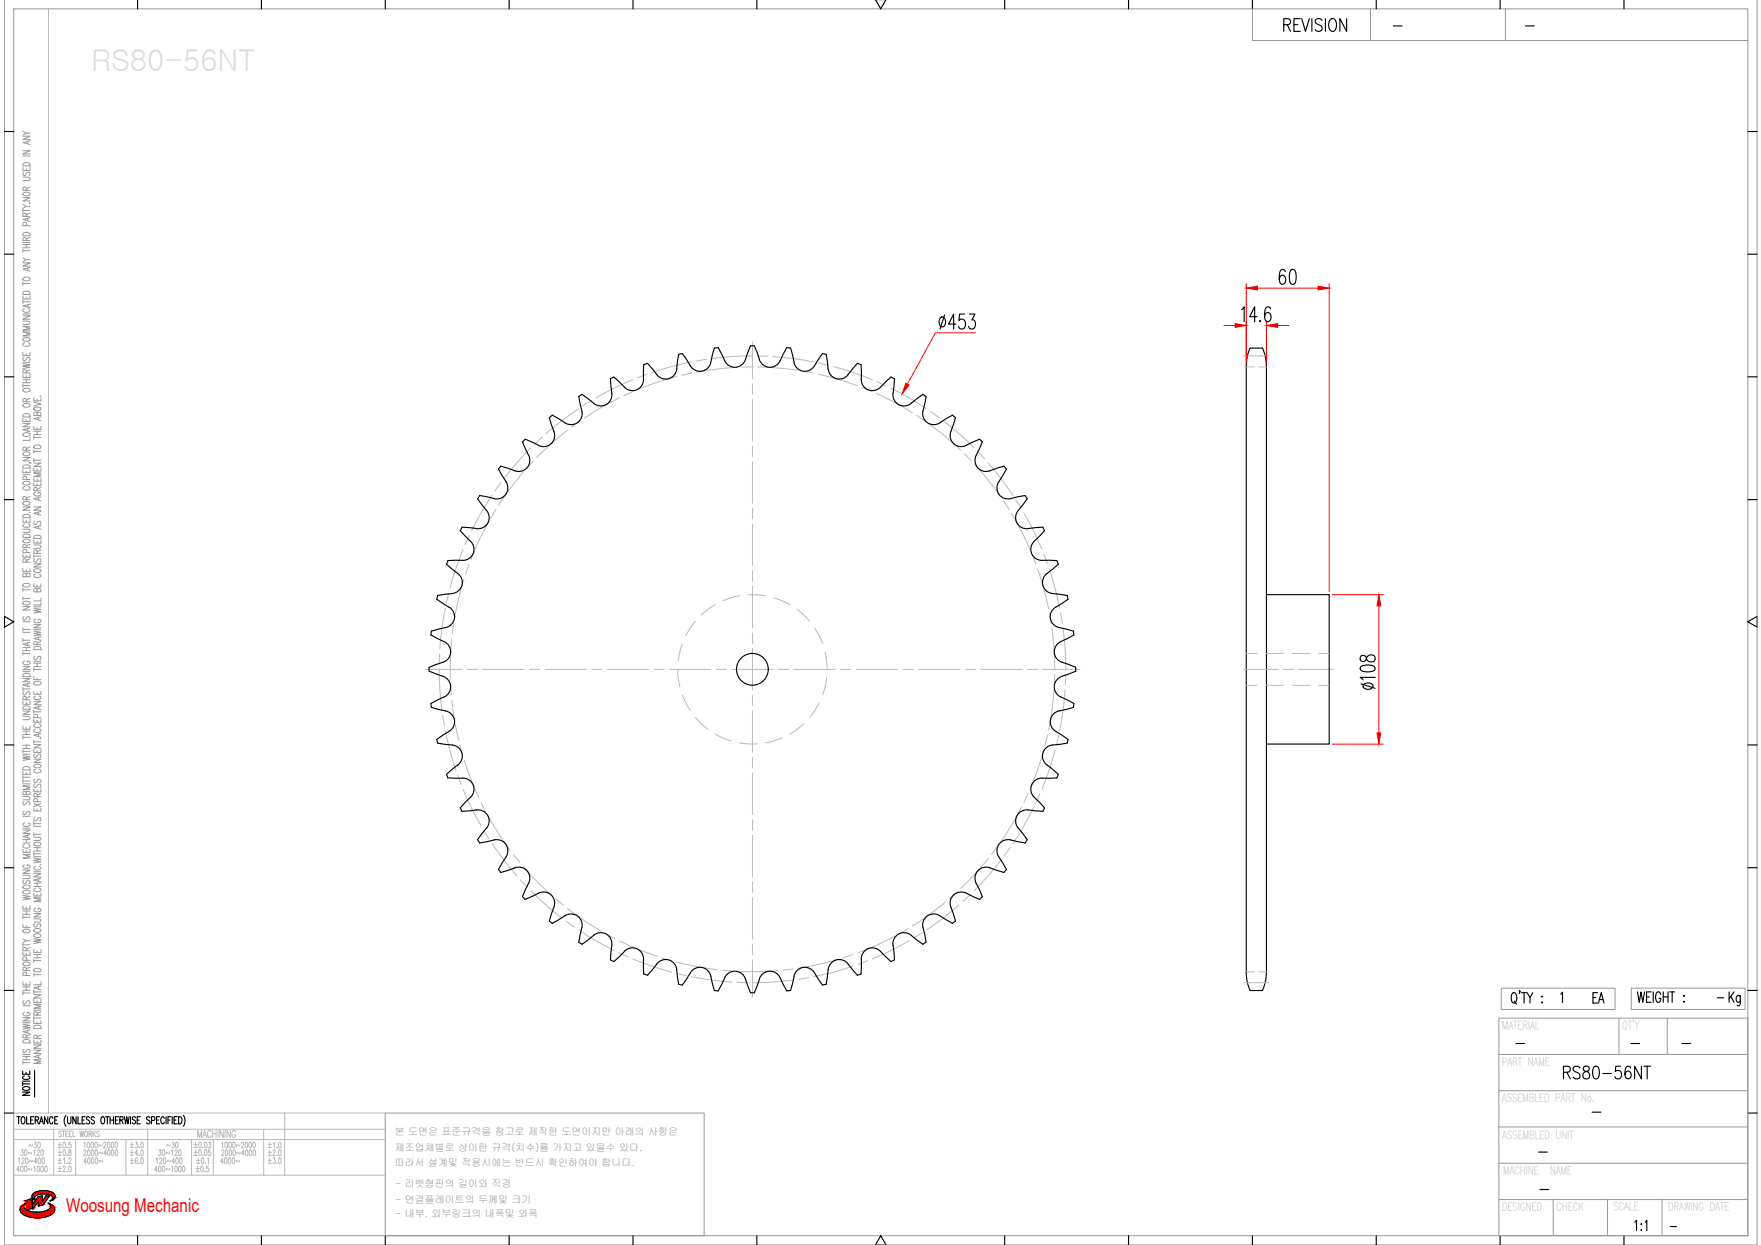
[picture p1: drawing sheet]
<svg xmlns="http://www.w3.org/2000/svg" width="297mm" height="210mm" viewBox="0 0 297 210" stroke-linecap="round" stroke-linejoin="round" font-family="sans-serif">
<defs><g id="words">
<text font-size="5.3" x="290.7" y="170.7">Kg</text>
<text font-size="4.9" x="267.8" y="170.4">EA</text>
<text font-size="3.2" fill="#f00" x="11.1" y="204.3">Woosung Mechanic</text>
<g font-size="2.6">
<text x="234.2" y="5.6">-</text>
<text x="256.5" y="5.6">-</text>
<text x="288.9" y="169.3">-</text>
<text x="254.7" y="177.1">-</text>
<text x="274.1" y="177.1">-</text>
<text x="282.9" y="177.1">-</text>
<text x="267.8" y="188.7">-</text>
<text x="258.6" y="195.4">-</text>
<text x="258.9" y="201.8">-</text>
<text x="280.8" y="208.1">-</text>
</g>
<g font-size="1.7" fill="#989898">
<text x="66.6" y="191.4">본 도면은 표준규격을 참고로 제작한 도면이지만 아래의 사항은</text>
<text x="66.6" y="194.1">제조업체별로 상이한 규격(치수)를 가지고 있을수 있다.</text>
<text x="66.6" y="196.6">따라서 설계및 적용시에는 반드시 확인하여야 합니다.</text>
<text x="66.7" y="200.2">- 리벳형핀의 길이와 직경</text>
<text x="66.7" y="202.8">- 연결플레이트의 두께및 크기</text>
<text x="66.7" y="205.2">- 내부, 외부링크의 내폭및 외폭</text>
</g>
</g></defs>
<!-- layer: 0 -->
<g fill="none" stroke="#989898" stroke-width=".17">
<path d="M.7 -.1v210h295.7v-210M2.3 1.5h292.5v206.8h-292.5zM211.3 1.5v5.3h83.5M231.2 1.5v5.3M253.9 1.5v5.3M3.9 33.3h1.2l-1.2 .6h1.2M3.9 29.9h.8l.4 .2-.2 .3h-1M3.9 28.2v.5h1.2v-.5M3.9 25.4h1.2l-1.2 .6h1.2M3.9 23h1.2l-1.2 .5h1.2M3.9 35.2v.6M3.9 35.5h1.2"/>
<path d="M3.9 34.5l.5 .3M3.9 26.3h1.2M3.9 22.1l.5 .4M3.9 39.3a.82 .82 0 0 1 1.2 .1v.3h-1.2zM3.9 32.5a.91 .91 0 0 1 1.2 .1 .64 .64 0 0 1-.6 .4 .64 .64 0 0 1-.6-.4zM3.9 27.6a.84 .84 0 0 1 1.2 .1v.3h-1.2zM4 29l-.1 .4 .1 .2 .3-.1a.52 .52 0 0 1 .7-.4l.1 .3-.2 .2M4.4 36.5v-.5h-.4l-.1 .5h1.2M4.4 32.1l-.1-.5h-.4v.5h1.2M4.4 28.4v.3M4.5 38.1l-.1-.5-.1-.1-.4 .1v.5h1.2M4.7 23.8v.4"/>
<path d="M4.7 36.8v.4M5 34.2v.1zM5.1 36.7l-1.2 .3 1.2 .3M5.1 34.8h-.7l-.5 .3M5.1 23.7l-1.2 .3 1.2 .4M5.1 22.5h-.7l-.5 .3M5.1 35.9l-.7 .3M5.1 31.6l-.7 .2M3.9 59.4v.6h1.2v-.6M3.9 54.1h.8l.4 .3-.2 .3h-1M3.9 53.2h1.2l-1.2 .6h1.2M3.9 49.9v.5h1.2v-.5"/>
<path d="M3.9 44.3h1.2l-1.2 .6h1.2M3.9 42v.5M3.9 47.5v.6M3.9 50.6v.6M3.9 52.9h1.2M3.9 50.9h1.2M3.9 47.8h1.2M3.9 43.5l.5 .3M3.9 42.3h1.2M3.9 41.8h1.2M3.9 41.2h1.2M3.9 40.9h1.2"/>
<path d="M3.9 57.1a.91 .91 0 0 1 1.2 0 .69 .69 0 0 1-1.2 .3zM3.9 49.2a.82 .82 0 0 1 1.2 .2v.2h-1.2zM3.9 46.9a.71 .71 0 0 1 1.2 .2 .7 .7 0 0 1-1.2-.1zM4.2 57.8a.32 .32 0 0 0-.3 .4 .32 .32 0 0 0 .4 .2h.3a.32 .32 0 0 0 .5-.2 .32 .32 0 0 0-.3-.4M4.2 52a.32 .32 0 0 0-.3 .5 .32 .32 0 0 0 .4 .2h.3a.32 .32 0 0 0 .5-.2 .32 .32 0 0 0-.3-.5M4.4 40.6v-.5h-.4l-.1 .5h1.2M4.4 41.2v.6M4.4 50.1v.3M4.4 59.6v.4M4.7 45.2v.4M4.7 51.4v.4M5.1 56h-1.2l1.2 .3-1.2 .3h1.2"/>
<path d="M5.1 55h-1.2l1.2 .3-1.2 .4h1.2M5.1 51.3l-1.2 .3 1.2 .3M5.1 45.1l-1.2 .3 1.2 .3M5.1 43.8h-.7l-.5 .3M5.1 40l-.7 .3M3.9 79.2v.5h1.2v-.5M3.9 77.1h1.2l-1.2 .6h1.2M3.9 73.2a.72 .72 0 0 1 1.2 .2 .87 .87 0 0 1-1.2 0zM3.9 71.4h1.2l-1.2 .6h1.2M3.9 70.5v.6h1.2v-.6M3.9 63.1v.5h1.2v-.5M3.9 61.3l1.2 .2-1.2 .2 1.2 .2-1.2 .2"/>
<path d="M3.9 64.7v.6M3.9 65h1.2M3.9 64.5h1.2M3.9 64h1.2M3.9 61.1h1.2M3.9 78.5a.84 .84 0 0 1 1.2 .1v.3h-1.2zM3.9 76.4a.71 .71 0 0 1 1.2 .2 .7 .7 0 0 1-1.2-.2zM3.9 69.9a.79 .79 0 0 1 1.2 .1v.3h-1.2zM3.9 68.2a.91 .91 0 0 1 1.2 .1 .69 .69 0 0 1-1.2 .2zM3.9 65.6a.74 .74 0 0 1 1.2 .2 .7 .7 0 0 1-1.2-.1zM4 60.2a.29 .29 0 0 0-.1 .5 .29 .29 0 0 0 .5-.1l.1-.2a.31 .31 0 0 1 .5-.1 .31 .31 0 0 1-.1 .5M4.4 75.9v-.5h-.5v.5h1.2"/>
<path d="M4.4 67.7v-.4l-.4-.1-.1 .5h1.2M4.4 62.9v-.5h-.5v.5h1.2M4.4 63.3v.3M4.4 64v.5M4.4 70.8v.3M4.4 79.4v.3M4.7 72.3v.4M5 78l.3 .1M5.1 73.8v.4h-1.2M5.1 72.2l-1.2 .3 1.2 .3M5.1 75.4l-.7 .2M5.1 67.2l-.7 .3"/>
<path d="M5.1 62.3l-.7 .3M5.7 78.9v.5h1.2v-.5M5.7 78.1h1.2l-1.2 .5h1.2M5.7 71.9v.5h1.2v-.5M5.7 67.8l1.2 .3-1.2 .3M5.7 67.1v.5h1.2v-.5M5.7 73.5v.5M5.7 75.8v.6M5.7 77.3v.6M5.7 77.6h1.2M5.7 76.1h1.2M5.7 73.7h1.2"/>
<path d="M5.7 73.3h1.2M5.7 72.7h1.2M5.8 75.2a.71 .71 0 0 1 1.1 .2 .73 .73 0 0 1-1.2-.1zM5.8 68.8a.91 .91 0 0 1 1.1 0 .69 .69 0 0 1-1.1 .3zM6.3 69.7l.2-.2h.3l.1 .2v.4h-1.2l.1-.6 .4 .1 .1 .5M6.3 67.3v.3M6.3 72.1v.3M6.3 72.7v.6M6.3 79.1v.3M6.5 70.4v.4M6.8 66.8h.1zM6.9 79.7h-1.2l1.2 .3-1.2 .4h1.2"/>
<path d="M6.9 70.3l-1.2 .3 1.2 .3M3.9 95.9v.5h1.2v-.5M3.9 93.4v.5h1.2v-.5M3.9 89.2h1l.2 .2-.2 .3-1 .1M3.9 87.5v.5h1.2v-.5M3.9 85.5h1.2l-1.2 .5h1.2M3.9 99.2v.5M3.9 99.4h1.2M3.9 80h1.2M3.9 98.5a.91 .91 0 0 1 1.2 .1 .64 .64 0 0 1-.6 .4 .64 .64 0 0 1-.6-.4zM3.9 91.1a.71 .71 0 0 1 1.2 .2 .73 .73 0 0 1-1.2-.2zM3.9 90.2a.79 .79 0 0 1 1.2 .1v.3h-1.2z"/>
<path d="M3.9 86.9a.82 .82 0 0 1 1.2 .1v.3h-1.2zM3.9 84.7a.91 .91 0 0 1 1.2 .1 .64 .64 0 0 1-.6 .4 .64 .64 0 0 1-.6-.4zM3.9 81.3a.91 .91 0 0 1 1.2 .1 .64 .64 0 0 1-.6 .4 .64 .64 0 0 1-.6-.4zM4.2 88.3a.32 .32 0 0 0-.3 .4 .32 .32 0 0 0 .4 .2h.3a.32 .32 0 0 0 .5-.2 .32 .32 0 0 0-.3-.4M4.2 82a.32 .32 0 0 0-.3 .4 .32 .32 0 0 0 .4 .2h.3a.32 .32 0 0 0 .5-.2 .32 .32 0 0 0-.3-.4M4.4 96.9l.3-.2h.3l.1 .2v.3h-1.2l.1-.5h.4v.5M4.4 94.8v-.5l-.4-.1-.1 .6h1.2M4.4 92.3l-.1-.5-.4 .1v.4h1.2M4.4 84.3v-.5l-.4-.1-.1 .6h1.2M4.4 87.7v.3M4.4 93.6v.3M4.4 96.1v.3"/>
<path d="M4.5 93.2l-.1-.5h-.5v.5h1.2M4.5 80.8l-.1-.4-.1-.1-.4 .1v.4h1.2M5 86.4h.1M5.1 94.2l-.7 .3M5.1 91.8l-.7 .2M5.1 83.7l-.7 .3M5.7 98.4v.5h1.2v-.5M5.7 95.1h1.2l-1.2 .5h1.2M5.7 91.9h.9l.3 .2-.2 .3h-1M5.7 91v.6h1.2v-.6M5.7 85.5h1.2l-1.2 .5h1.2M5.7 81.4v.5h1.2v-.5"/>
<path d="M5.7 80.6v.5h1.2v-.5M5.7 93.5v.6M5.7 93.8h1.2M5.8 96a.91 .91 0 0 1 1.1 .1 .64 .64 0 0 1-.6 .4 .64 .64 0 0 1-.6-.4zM5.8 90.4a.79 .79 0 0 1 1.1 .1v.3h-1.2zM5.9 94.2a.29 .29 0 0 0-.2 .5 .29 .29 0 0 0 .5-.1l.1-.2a.31 .31 0 0 1 .5-.1 .31 .31 0 0 1-.1 .5M5.9 87.9l-.2 .2 .2 .3 .3-.1 .1-.3a.3 .3 0 0 1 .5-.1 .3 .3 0 0 1-.1 .5M6 96.8a.32 .32 0 0 0-.3 .4 .32 .32 0 0 0 .5 .2h.2a.32 .32 0 0 0 .5-.2 .32 .32 0 0 0-.3-.4M6 83a.32 .32 0 0 0-.3 .4 .32 .32 0 0 0 .5 .2h.2a.34 .34 0 0 0 .5-.3 .34 .34 0 0 0-.5-.3v.2M6.3 99.4l.2-.2 .3 .1 .1 .1v.4h-1.2l.1-.5h.4l.1 .5M6.3 93.3l-.1-.5h-.4l-.1 .5h1.2M6.3 82.7l-.1-.5h-.4l-.1 .5h1.2"/>
<path d="M6.3 80.8v.3M6.3 81.6v.3M6.3 91.2v.4M6.3 98.6v.3M6.5 83.9v.4M6.5 86.4v.4M6.5 88.7v.4M6.9 88.6l-1.2 .3 1.2 .3M6.9 86.2l-1.2 .3 1.2 .4M6.9 83.8l-1.2 .3 1.2 .3M6.9 92.7l-.6 .3M6.9 82.2l-.6 .3"/>
<path d="M3.9 119.9h1.2l-1.2 .6h1.2M3.9 118.2v.5h1.2v-.5M3.9 114.4h1.2l-1.2 .5h1.2M3.9 112.3h1.2l-1.2 .6h1.2M3.9 102.3h1.2l-1.2 .5h1.2M3.9 100.6v.6M3.9 105.8v.6M3.9 107.6v.6M3.9 109.9v.6M3.9 115.9v.5M3.9 116.2h1.2M3.9 113.2h1.2"/>
<path d="M3.9 110.2h1.2M3.9 109.7h1.2M3.9 109.1h1.2M3.9 107.9h1.2M3.9 106.6h1.2M3.9 106.1h1.2M3.9 104.8h1.2M3.9 100.9h1.2M3.9 119.2a.84 .84 0 0 1 1.2 .1v.3h-1.2zM3.9 113.7a.82 .82 0 0 1 1.2 .1v.3h-1.2zM3.9 101.5a.91 .91 0 0 1 1.2 .1 .69 .69 0 0 1-1.2 .2zM4 116.6a.29 .29 0 0 0-.1 .5 .29 .29 0 0 0 .5-.1l.1-.2a.31 .31 0 0 1 .5-.1 .31 .31 0 0 1-.1 .5"/>
<path d="M4 104a.29 .29 0 0 0-.1 .4 .29 .29 0 0 0 .5 0l.1-.3a.31 .31 0 0 1 .5-.1 .31 .31 0 0 1-.1 .5M4.2 111.5a.32 .32 0 0 0-.3 .4 .32 .32 0 0 0 .4 .2h.3a.34 .34 0 0 0 .5-.3 .34 .34 0 0 0-.5-.3v.2M4.4 118v-.5l-.4-.1-.1 .6h1.2M4.4 109.1v.6M4.4 118.4v.3M4.7 108.4v.4M4.7 115.3v.4M5.1 115.2l-1.2 .3 1.2 .3M5.1 108.3l-1.2 .3 1.2 .3M5.1 117.4l-.7 .3M5.7 118.2h1.2l-1.2 .6h1.2M5.7 116.6v.5h1.2v-.5"/>
<path d="M5.7 114.1v.5h1.2M5.7 106.4l1.2 .2-1.2 .2 1.2 .2-1.2 .2M5.7 105.3h1.2l-1.2 .5h1.2M5.7 102.5l1.2 .3-1.2 .1 1.2 .3-1.2 .1M5.7 112.6v.5M5.7 119.7v.6M5.7 112.9h1.2M5.7 112.4h1.2M5.7 111.8h1.2M5.7 111.5h1.2M5.7 106.2h1.2M5.7 102.3h1.2"/>
<path d="M5.8 115a.71 .71 0 0 1 1.1 .3 .7 .7 0 0 1-1.2-.2zM5.8 109.1a.84 .84 0 0 1 1.1 .2v.2h-1.2zM5.9 110.7a.29 .29 0 0 0-.2 .4 .29 .29 0 0 0 .5 0l.1-.3a.31 .31 0 0 1 .5-.1 .31 .31 0 0 1-.1 .5M6 117.4a.32 .32 0 0 0-.3 .4 .32 .32 0 0 0 .5 .2h.2a.32 .32 0 0 0 .5-.2 .32 .32 0 0 0-.3-.4M6 104.4a.32 .32 0 0 0-.3 .4 .32 .32 0 0 0 .5 .2h.2a.33 .33 0 0 0 .5-.3 .33 .33 0 0 0-.5-.3v.2M6.3 108.7l-.1-.5h-.4l-.1 .5h1.2M6.3 111.8v.6M6.3 114.3v.3M6.3 116.7v.4M6.5 107.5v.4M6.5 119.1v.4M6.9 119l-1.2 .3 1.2 .3"/>
<path d="M6.9 107.3l-1.2 .3 1.2 .4M6.9 101.5v.5h-1.2M6.9 100.8v.5h-1.2M6.9 108.1l-.6 .3M3.9 139.9h1.2l-1.2 .6h1.2M3.9 134.3h.8l.4 .2-.2 .3h-1M3.9 130v.6h1.2v-.6M3.9 127.4l1.2 .2-1.2 .2 1.2 .2-1.2 .2M3.9 122.4v.6h1.2v-.6M3.9 120.8h.8l.4 .2-.2 .3h-1M3.9 124v.6M3.9 126.4v.6"/>
<path d="M3.9 130.8v.5M3.9 131.4v.6M3.9 139.6h1.2M3.9 137.6h1.2M3.9 132.2h1.2M3.9 131.7h1.2M3.9 131h1.2M3.9 127.2h1.2M3.9 126.7h1.2M3.9 126.2h1.2M3.9 125.6h1.2M3.9 124.3h1.2"/>
<path d="M3.9 123.8h1.2M3.9 123.3h1.2M3.9 129.4a.82 .82 0 0 1 1.2 .1v.3h-1.2zM4 136.8a.29 .29 0 0 0-.1 .4 .29 .29 0 0 0 .5 0l.1-.3a.31 .31 0 0 1 .5-.1 .31 .31 0 0 1-.1 .5M4 135.1l-.1 .2 .1 .4 .3-.1 .2-.3a.3 .3 0 0 1 .5-.1 .3 .3 0 0 1-.1 .5M4.2 138.7a.32 .32 0 0 0-.3 .4 .32 .32 0 0 0 .4 .3h.3a.32 .32 0 0 0 .5-.3 .32 .32 0 0 0-.3-.4M4.4 133.6l.3-.2h.3l.1 .2v.4h-1.2l.1-.6 .4 .1v.5M4.4 122.6v.4M4.4 123.3v.5M4.4 125.6v.6M4.4 130.2v.4M5.1 132.5h-1.2l1.2 .3-1.2 .3h1.2"/>
<path d="M5.7 136.2v.5h1.2v-.5M5.7 133v.5h1.2v-.5M5.7 128h1.2l-1.2 .6h1.2M5.7 126.3v.6h1.2v-.6M5.7 125.5h1.2l-1.2 .6h1.2M5.7 121.3v.5h1.2v-.5M5.7 124.8v.5M5.7 138.6v.5M5.7 139.3h1.2M5.7 138.9h1.2M5.7 135.5l1.2 .5M5.7 125.1h1.2"/>
<path d="M5.7 120h1.2M5.8 129a.91 .91 0 0 1 1.1 .1 .69 .69 0 0 1-1.1 .2zM5.9 137.9a.29 .29 0 0 0-.2 .4 .29 .29 0 0 0 .5 0l.1-.3a.31 .31 0 0 1 .5-.1 .31 .31 0 0 1-.1 .5M5.9 132.2l-.2 .4a.26 .26 0 0 0 .2 .2 .26 .26 0 0 0 .3-.2l.1-.2a.31 .31 0 0 1 .5-.1 .31 .31 0 0 1-.1 .5M5.9 131.4a.29 .29 0 0 0-.2 .5 .29 .29 0 0 0 .5-.1l.1-.2a.31 .31 0 0 1 .5-.1 .31 .31 0 0 1-.1 .5M5.9 127.1a.29 .29 0 0 0-.2 .5 .29 .29 0 0 0 .5-.1l.1-.2a.31 .31 0 0 1 .5-.1 .31 .31 0 0 1-.1 .5M6 129.7a.32 .32 0 0 0-.3 .4 .32 .32 0 0 0 .5 .2h.2a.32 .32 0 0 0 .5-.2 .32 .32 0 0 0-.3-.4M6 122.9a.32 .32 0 0 0-.3 .4 .32 .32 0 0 0 .5 .2h.2a.32 .32 0 0 0 .5-.2 .32 .32 0 0 0-.3-.4M6 122a.32 .32 0 0 0-.3 .5 .32 .32 0 0 0 .5 .2h.2a.32 .32 0 0 0 .5-.2 .32 .32 0 0 0-.3-.5M6.3 134.3l-.1-.4-.4-.1-.1 .5h1.2M6.3 121.4v.4M6.3 126.5v.4"/>
<path d="M6.3 133.2v.3M6.3 136.4v.3M6.3 135.2v-.5l-.2-.1-.3 .1-.1 .5h1.2M6.3 121v-.5h-.5l-.1 .5h1.2M6.5 123.8v.4M6.8 124.5h.1zM6.9 123.6l-1.2 .4 1.2 .3M6.9 135.5l-1.2 .5M6.9 133.8l-.6 .2M3.9 155.8v.6h1.2M3.9 152.8v.5h1.2v-.5M3.9 151l1.2 .1-1.2 .2 1.2 .2-1.2 .2"/>
<path d="M3.9 149.5a.72 .72 0 0 1 1.2 .1 .87 .87 0 0 1-1.2 0zM3.9 147.6h.8l.4 .2-.2 .3h-1M3.9 146.7h1.2l-1.2 .5h1.2M3.9 143.2v.5h1.2v-.5M3.9 154.4v.5M3.9 159v.6M3.9 159.3h1.2M3.9 158.3l.5 .3M3.9 154.6h1.2M3.9 154.1h1.2M3.9 153.6h1.2M3.9 142.1h1.2"/>
<path d="M3.9 141.6h1.2M3.9 156.8a.91 .91 0 0 1 1.2 .1 .64 .64 0 0 1-.6 .4 .64 .64 0 0 1-.6-.4zM3.9 150.3a.91 .91 0 0 1 1.2 0 .64 .64 0 0 1-.6 .5 .64 .64 0 0 1-.6-.5zM4 148.4a.29 .29 0 0 0-.1 .5 .29 .29 0 0 0 .5-.1l.1-.2a.31 .31 0 0 1 .5-.1 .31 .31 0 0 1-.1 .5M4.2 145.8a.32 .32 0 0 0-.3 .4 .32 .32 0 0 0 .4 .2h.3a.33 .33 0 0 0 .5-.3 .33 .33 0 0 0-.5-.3v.2M4.2 142.4a.32 .32 0 0 0-.3 .4 .32 .32 0 0 0 .4 .2h.3a.32 .32 0 0 0 .5-.2 .32 .32 0 0 0-.3-.4M4.4 141.6v.5M4.4 143.4v.3M4.4 152.9v.4M4.4 153.6v.5M4.4 156v.4M4.7 140.8v.4"/>
<path d="M5.1 158.6h-.7l-.5 .3M5.1 144.1h-1.2l1.2 .3-1.2 .3h1.2M5.1 140.7l-1.2 .3 1.2 .4M5.1 159.7l-.7 .3M5.7 158.3l1.2 .2-1.2 .2 1.2 .2-1.2 .2M5.7 154.9h.9l.3 .2-.2 .3-1 .1M5.7 154h1.2l-1.2 .6h1.2M5.7 150.5v.6h1.2v-.6M5.7 147.3h1.2l-1.2 .5h1.2M5.7 144.7l1.2 .2-1.2 .2 1.2 .2-1.2 .2M5.7 141.2h.9l.3 .2-.2 .3h-1M5.7 140.4v.5"/>
<path d="M5.7 143.7v.5M5.7 149.5h1.2M5.7 148.9h1.2M5.7 147h1.2M5.7 144.4h1.2M5.7 143.9h1.2M5.7 143.5h1.2M5.7 142.9h1.2M5.7 140.7h1.2M5.8 157.6a.71 .71 0 0 1 1.1 .2 .7 .7 0 0 1-1.2-.1zM5.8 156.7a.71 .71 0 0 1 1.1 .2 .7 .7 0 0 1-1.2-.1zM5.8 142.1a.71 .71 0 0 1 1.1 .3 .7 .7 0 0 1-1.2-.2z"/>
<path d="M5.9 155.8l-.2 .1 .2 .4 .3-.1 .1-.3a.3 .3 0 0 1 .5-.1 .3 .3 0 0 1-.1 .5M6 153.1a.32 .32 0 0 0-.3 .4 .32 .32 0 0 0 .5 .2h.2a.34 .34 0 0 0 .5-.3 .34 .34 0 0 0-.5-.3v.2M6 149.7a.32 .32 0 0 0-.3 .4 .32 .32 0 0 0 .5 .2h.2a.32 .32 0 0 0 .5-.2 .32 .32 0 0 0-.3-.4M6 146.1a.32 .32 0 0 0-.3 .4 .32 .32 0 0 0 .5 .2h.2a.32 .32 0 0 0 .5-.2 .32 .32 0 0 0-.3-.4M6.3 142.9v.6M6.3 148.9v.6M6.3 150.7v.4M6.5 148.2v.4M6.8 145.8h.1zM6.9 151.4h-1.2l1.2 .3-1.2 .3h1.2M6.9 148.1l-1.2 .3 1.2 .3M3.9 172.7l1.2 .2-1.2 .2 1.2 .2-1.2 .2"/>
<path d="M3.9 171.6h1.2l-1.2 .5h1.2M3.9 165.5v.6h1.2v-.6M3.9 160.5v.6h1.2v-.6M3.9 179.1h1.2M3.9 167.1v.6M3.9 178.9v.5M3.9 178.7h1.2M3.9 178.1h1.2M3.9 177.8h1.2M3.9 172.4h1.2M3.9 169.6h1.2M3.9 167.4h1.2"/>
<path d="M3.9 167h1.2M3.9 166.4h1.2M3.9 175.4a.82 .82 0 0 1 1.2 .1v.3h-1.2zM3.9 162.3a.71 .71 0 0 1 1.2 .3 .7 .7 0 0 1-1.2-.2zM4 176.9l-.1 .2 .1 .4 .3-.1 .2-.3a.3 .3 0 0 1 .5-.1 .3 .3 0 0 1-.1 .5M4 168.7a.29 .29 0 0 0-.1 .5 .29 .29 0 0 0 .5-.1l.1-.2a.31 .31 0 0 1 .5-.1 .31 .31 0 0 1-.1 .5M4.2 170.7a.32 .32 0 0 0-.3 .4 .32 .32 0 0 0 .4 .2h.3a.33 .33 0 0 0 .5-.3 .33 .33 0 0 0-.5-.3v.2M4.4 175v-.5l-.4-.1-.1 .6h1.2M4.4 163.6v-.5h-.4l-.1 .5h1.2M4.4 160.3v-.5h-.4l-.1 .5h1.2M4.4 160.7v.4M4.4 165.7v.4"/>
<path d="M4.4 166.4v.6M4.4 178.1v.6M4.5 164.5l-.1-.5h-.5v.5h1.2M4.5 161.9l-.1-.5-.1-.1-.4 .1v.5h1.2M4.7 173.7v.4M5.1 173.6l-1.2 .3 1.2 .4M5.1 174.4l-.7 .3M5.1 163.1l-.7 .2M5.7 177.1h1.2l-1.2 .5h1.2M5.7 176.2h1.2l-1.2 .5h1.2M5.7 175.3v.5h1.2v-.5M5.7 172v.6h1.2v-.6"/>
<path d="M5.7 168.5v.5h1.2v-.5M5.7 167.7h1.2l-1.2 .6h1.2M5.7 160.1v.5h1.2v-.5M5.7 171.6h1.2M5.7 161.7v.6M5.7 164.1v.5M5.7 166.9v.6M5.7 171.4v.5M5.7 170.3h1.2M5.7 167.2h1.2M5.7 164.3h1.2M5.7 162h1.2"/>
<path d="M5.7 161.5h1.2M5.7 160.9h1.2M5.8 173a.82 .82 0 0 1 1.1 .1v.3h-1.2zM5.8 163.4a.71 .71 0 0 1 1.1 .3 .87 .87 0 0 1-1.2 0zM6.3 175.1l-.1-.5h-.4l-.1 .5h1.2M6.3 171.1l-.1-.4-.4-.1-.1 .5h1.2M6.3 160.3v.3M6.3 160.9v.6M6.3 168.7v.3M6.3 172.2v.4M6.3 175.5v.3M6.5 166.3v.4"/>
<path d="M6.5 177.9v.4M6.9 178.7h-1.2l1.2 .3-1.2 .3h1.2M6.9 177.8l-1.2 .3 1.2 .3M6.9 169.3h-1.2l1.2 .4-1.2 .3h1.2M6.9 166.2l-1.2 .3 1.2 .4M6.9 165.5v.5h-1.2M6.9 174.5l-.6 .3M6.9 170.6l-.6 .3M252.8 177.8h42M252.8 171.7h42v36.6h-42zM253.2 166.6h19.2v3.6h-19.2zM273.1 171.7v6.1"/>
<path d="M275.2 166.6h19.2v3.6h-19.2zM281.2 171.7v6.1M65 187.7h53.8v20.6h-53.8zM252.8 196.1h42M252.8 183.9h42M252.8 190h42M252.8 202.2h42M262 202.2v6.1M271.2 202.2v6.1M280.3 202.2v6.1"/>
</g>
<g fill="none" stroke="#000" stroke-width=".19">
<path d="M23.2 -.1v1.6M44.1 -.1v1.6M65 -.1v1.6M85.9 -.1v1.6M106.8 -.1v1.6M127.7 -.1v1.6M147.7 -.1l.9 1.6 .9-1.6M169.5 -.1v1.6M190.4 -.1v1.6M211.3 -.1v1.6M232.1 -.1v1.6M253 -.1v1.6"/>
<path d="M273.9 -.1v1.6M216.5 4.2h.8a.52 .52 0 0 0 .4-.5 .52 .52 0 0 0-.4-.6h-.8v2.2M217.1 4.2l.6 1.1M218.3 4.2h.6M219.3 3.1h-1v2.2h1M219.6 3.1l.6 2.2 .7-2.2M221.3 3.1v2.2M223 3.4a.58 .58 0 0 0-.7-.3 .58 .58 0 0 0-.4 .8l.8 .4a.53 .53 0 0 1 .3 .5 .53 .53 0 0 1-.4 .5h-.3l-.4-.3M223.6 3.1v2.2M224.5 3.3l.1-.2a.93 .93 0 0 1 .8 1.4l-.1 .3a.57 .57 0 0 1-.5 .5 .57 .57 0 0 1-.6-.5 1.47 1.47 0 0 1 .3-1.5zM227.1 3.1v2.2l-1.1-2.2v2.2M.7 22.2h1.6"/>
<path d="M294.8 22.2h1.6M.7 42.9h1.6M120.5 58.7l-.6 2.4M121.1 58.6l-.6 .1M126.6 58.3h.6M126.6 58.3l-.7 1.8a1.94 1.94 0 0 1-1.8 1.8 1.94 1.94 0 0 1-2.1-1.5l-.9-1.8M127.2 58.3l.8 1.8a1.91 1.91 0 0 0 1.5 1.8 1.91 1.91 0 0 0 2.1-1.1M133.3 58.7l-.6-.1-1.1 2.2M133.4 58.7l.5 2.4M210.9 58.7l-.5 1.4-.2 1.5v102.4l.2 1.5 .5 1.5M210.9 58.7h2l.5 1.4 .2 1.5M294.8 42.9h1.6"/>
<path d="M.7 63.5h1.6M84.1 79.1l1 1.7a1.93 1.93 0 0 1 .4 2.3 1.93 1.93 0 0 1-2.2 1M90.8 75.1l-2.2-1-.5 .4 .8 1.8a1.95 1.95 0 0 1 0 2.6 1.95 1.95 0 0 1-2.5 .3l-1.9-.6-.4 .5M95.3 71.3l-2.1-1.3-.5 .4 .6 1.9a1.92 1.92 0 0 1-.2 2.3 1.92 1.92 0 0 1-2.3 .5M98.1 69.3a1.87 1.87 0 0 1-.7 2 1.87 1.87 0 0 1-2.1 0M100.1 68l-1.9-1.5-.4 .2-.2 .1 .5 2.5M103.5 63.6l-.5 .2 .1 2a1.92 1.92 0 0 1-.6 2.3 1.92 1.92 0 0 1-2.4-.1M103.6 63.6l1.7 1.7M108.5 63.9a1.87 1.87 0 0 1-1.1 1.8 1.87 1.87 0 0 1-2.1-.4M119.9 61.1a1.92 1.92 0 0 1-1.8 1.5 1.92 1.92 0 0 1-1.9-1.4l-1.1-1.6-.6 .1-.3 2a1.94 1.94 0 0 1-1.4 2.1 1.94 1.94 0 0 1-2.3-1l-1.3-1.5-.6 .2-.1 2.4M133.9 61.1a1.92 1.92 0 0 0 1.8 1.5 1.92 1.92 0 0 0 1.9-1.4l1.1-1.6 .7 .1 .3 2.5M139.7 62.2a1.91 1.91 0 0 0 1.6 1.7 1.91 1.91 0 0 0 2-1.1l1.3-1.5 .6 .2 .1 2.4"/>
<path d="M150.3 63.6l.6 .2-.2 2a1.91 1.91 0 0 0 .7 2.3 1.91 1.91 0 0 0 2.3-.1M150.3 63.6l-1.4 1.3a1.92 1.92 0 0 1-2.2 .9 1.92 1.92 0 0 1-1.4-1.9M153.7 68l2-1.5 .3 .2 .2 .1-.5 2.5M155.7 69.3a1.91 1.91 0 0 0 .9 2.1 1.91 1.91 0 0 0 2.4-.4l1.7-1 .5 .4-.8 2.4M160.4 72.8a1.87 1.87 0 0 0 .5 2 1.87 1.87 0 0 0 2.1 .3M163 75.1l2.2-1 .5 .4-.8 1.8a1.95 1.95 0 0 0 0 2.6 1.95 1.95 0 0 0 2.6 .3l1.8-.6 .4 .5M169.8 79.1l-1 1.7a1.92 1.92 0 0 0-.4 2.3 1.92 1.92 0 0 0 2.1 1M213.6 61.7v102.3M294.8 63.5h1.6M.7 84.2h1.6M75.5 94.5l-.2 .6 1.9 1.6M77.2 96.7a1.92 1.92 0 0 1 .6 2.3 1.92 1.92 0 0 1-2 1.1l-2 .3-.1 .6 2 1.4"/>
<path d="M78 94.5h-2.5M80.4 89.1l-2.5-.2-.3 .6 1.4 1.4a1.92 1.92 0 0 1 .9 2.2 1.92 1.92 0 0 1-1.9 1.4M80.6 84.1l1.1 1.6a1.92 1.92 0 0 1 .7 2.2 1.92 1.92 0 0 1-2 1.2M80.9 83.6l-.3 .5M80.9 83.5l2.4 .5M172.9 83.5l-2.4 .5M172.9 83.6l.4 .5-1.2 1.6a1.92 1.92 0 0 0-.7 2.2 1.92 1.92 0 0 0 2 1.2M175.8 94.5h2.5M175.9 88.9l.3 .6-1.4 1.4a1.92 1.92 0 0 0-.9 2.2 1.92 1.92 0 0 0 1.9 1.4M175.9 88.9l-2.4 .2M178.3 94.5l.2 .6-1.5 1.3a1.91 1.91 0 0 0-1.1 2.1 1.91 1.91 0 0 0 1.7 1.6M294.8 84.2h1.6"/>
<path d="M.7 103.9l1.6 .9-1.6 .9zM72.4 112.5v.7M72.4 113.2l1.8 .7a1.92 1.92 0 0 1 1.8 1.5 1.92 1.92 0 0 1-1.1 2.1M72.7 107l1.7 1a1.94 1.94 0 0 1 1.6 2 1.94 1.94 0 0 1-1.8 1.8l-1.8 .7M72.7 118.6l.1 .7 1.9 .5a1.95 1.95 0 0 1 1.9 1.6 1.95 1.95 0 0 1-1.3 2.2l-1.6 1.1 .1 .6 2 .3a1.91 1.91 0 0 1 2 1.1 1.91 1.91 0 0 1-.6 2.3M72.8 106.4l-.1 .7M74.9 117.5l-2.2 1.1M75.7 102.4a1.91 1.91 0 0 1 .9 2.1 1.91 1.91 0 0 1-1.9 1.4l-1.9 .5M177.6 100.1l2.4 .3 .1 .2v.4l-2 1.4M178.1 102.4a1.91 1.91 0 0 0-.9 2.1 1.91 1.91 0 0 0 1.9 1.4l2 .5M178.9 117.5l2.2 1.1v.7l-2 .5a1.95 1.95 0 0 0-1.9 1.6 1.95 1.95 0 0 0 1.3 2.2l1.6 1.1-.1 .6-2.4 .3M181.1 106.4l.1 .6-1.8 1a1.94 1.94 0 0 0-1.6 2 1.94 1.94 0 0 0 1.8 1.8l1.9 .7-.1 .7"/>
<path d="M181.5 113.2l-1.9 .7a1.92 1.92 0 0 0-1.7 1.5 1.92 1.92 0 0 0 1 2.1M213.6 100.3h10.6v25.1h-10.6M294.8 104.8l1.6-.9v1.8zM.7 125.6h1.6M77.2 129l-1.9 1.6 .2 .6h2a1.94 1.94 0 0 1 2.3 1.1 1.94 1.94 0 0 1-.8 2.5l-1.4 1.4 .2 .4 .1 .2 2-.2a1.94 1.94 0 0 1 2.4 .9 1.94 1.94 0 0 1-.6 2.5l-1.1 1.6M175.9 136.8l-2-.2a1.94 1.94 0 0 0-2.4 .9 1.94 1.94 0 0 0 .6 2.5l1.2 1.6M177.6 125.6a1.91 1.91 0 0 0-1.7 1.6 1.91 1.91 0 0 0 1.1 2.1l1.5 1.3-.1 .4-.1 .1-2 .1a1.94 1.94 0 0 0-2.3 1.1 1.94 1.94 0 0 0 .8 2.5l1.4 1.4-.3 .6M294.8 125.6h1.6M.7 146.3h1.6M80.6 141.6l.3 .5 2-.4a1.95 1.95 0 0 1 2.4 .7 1.95 1.95 0 0 1-.2 2.5l-1 1.7 .1 .2 .3 .3 1.9-.6a1.92 1.92 0 0 1 2.3 .1 1.92 1.92 0 0 1 .5 2.3M89.2 148.9l-1.1 2.3 .5 .4 1.8-.8a1.92 1.92 0 0 1 2.3-.1 1.92 1.92 0 0 1 .7 2.2M93.4 152.9l-.7 2.4 .3 .2 .2 .2 2.1-1.3"/>
<path d="M95.3 154.4a1.87 1.87 0 0 1 2.1 0 1.87 1.87 0 0 1 .7 2M98.1 156.4l-.5 2.5 .6 .3 1.6-1.2a1.91 1.91 0 0 1 2.2-.6 1.91 1.91 0 0 1 1.2 2M103.2 159.4l-.2 2.4 .5 .3M150.6 159.4l.3 2.4-.2 .1-.4 .2-1.8-1.7M155.7 156.4l.5 2.5-.5 .3-1.6-1.2a1.92 1.92 0 0 0-2.3-.6 1.92 1.92 0 0 0-1.2 2M158.5 154.4a1.87 1.87 0 0 0-2.1 0 1.87 1.87 0 0 0-.7 2M160.4 152.9l.8 2.4-.4 .2-.1 .2-2.2-1.3M164.7 148.9l1 2.3-.4 .4-1.9-.8a1.92 1.92 0 0 0-2.3-.1 1.92 1.92 0 0 0-.7 2.2M169.7 146.6l-.4 .5-1.8-.6a1.92 1.92 0 0 0-2.4 .1 1.92 1.92 0 0 0-.4 2.3M173.3 141.6l-.4 .5-1.9-.4a1.95 1.95 0 0 0-2.5 .7 1.95 1.95 0 0 0 .3 2.5l1 1.7M294.8 146.3h1.6M.7 167h1.6"/>
<path d="M105.3 160.4a1.91 1.91 0 0 1 2.3-.3 1.91 1.91 0 0 1 .9 2.1l.1 2 .6 .2 1.3-1.5a1.94 1.94 0 0 1 2.3-1.1 1.94 1.94 0 0 1 1.4 2.2l.3 1.9 .6 .2M105.3 160.4l-1.7 1.7M115.1 166.1l1.1-1.7a1.95 1.95 0 0 1 2.2-1.3 1.95 1.95 0 0 1 1.6 2l.5 1.9 .6 .1M121.1 167.1l.9-1.8a1.94 1.94 0 0 1 2.1-1.6 1.94 1.94 0 0 1 1.8 1.8l.7 1.9h.6M131.6 164.8a1.91 1.91 0 0 0-2.1-1 1.91 1.91 0 0 0-1.5 1.7l-.8 1.9M131.6 164.8l1.1 2.3 .6-.1 .5-1.9a1.94 1.94 0 0 1 1.7-2 1.94 1.94 0 0 1 2.1 1.3l1.1 1.7M139.7 163.5l-.3 2.4-.7 .2M148.5 160.4a1.91 1.91 0 0 0-2.3-.3 1.91 1.91 0 0 0-.9 2.1l-.1 2-.6 .2-1.3-1.5a1.91 1.91 0 0 0-2-1.1 1.91 1.91 0 0 0-1.6 1.7M213.6 164l-.2 1.5-.5 1.5h-2M255.2 167.4h.1a.77 .77 0 0 1 .5 1v.3a.41 .41 0 0 1-.4 .4 .41 .41 0 0 1-.4-.4l-.1-.7zM255.4 168.8l.4 .5M256.4 167.1l-.1 .1v-.1v-.1l.1 .1-.1 .4"/>
<path d="M256.7 167.4h.8M257.1 167.4v1.7M257.6 167.4l.5 .8v.9M258.5 167.4l-.4 .8M260.1 168v.1zM260.1 168.9v.2zM263.3 167.6l.3-.3v1.7M267.2 179.9a.45 .45 0 0 0 .1 .7 .76 .76 0 0 1 .7 .4 .76 .76 0 0 1 0 .8 .64 .64 0 0 1-1-.2 .64 .64 0 0 1 .5-.9l.3-.1a.45 .45 0 0 0 .2-.7l-.3-.1zM268.9 179.9l.4-.1a1.05 1.05 0 0 1 .5 1.2l-.3 .8-.4 .1a1.05 1.05 0 0 1-.5-1.2zM273.4 179.8h-.9v.9a.69 .69 0 0 1 1.1 .3 .69 .69 0 0 1-.8 .9l-.3-.1-.1-.3M276.2 167.2l.3 1.8 .3-1.8 .3 1.8 .3-1.8M276.9 179.8v2.1l-1.2-2.1v2.1"/>
<path d="M277.3 179.8h1.1M277.7 168.1h.5M277.8 179.8v2.1M278.5 167.2h-.8v1.8h.8M278.9 167.2v1.8M280.1 167.7a.4 .4 0 0 0-.4-.5 .4 .4 0 0 0-.4 .5v.9a.4 .4 0 0 0 .2 .3 .4 .4 0 0 0 .5 0l.1-.6h-.3M280.6 168.1h.8M280.6 167.2v1.8M281.4 167.2v1.8M281.7 167.2h.8M282.1 167.2v1.8M284 167.8v.2z"/>
<path d="M284 168.8v.2zM.7 187.7h1.6M2.8 188.3h.6M3.1 188.3v1.2M3.7 188.3h.1a.64 .64 0 0 1 .4 .6 .64 .64 0 0 1-.4 .6 .85 .85 0 0 1-.1-1.2zM3.8 184.1h1.2l-1.2 .6h1.2M3.8 180.6v.5h1.2v-.5M3.8 182.7h1.2M3.8 182.5v.5M3.8 182.3h1.2M3.9 183.4a.71 .71 0 0 1 1.1 .2 .7 .7 0 0 1-1.2-.2zM4.1 181.4a.32 .32 0 0 0-.3 .4 .32 .32 0 0 0 .5 .2l.7-.2v-.2l-.3-.2"/>
<path d="M4.4 180.8v.3M4.5 188.3v1.2h.5M5.2 188.8h.3M5.7 188.3h-.5v1.2h.5M5.8 180.5v4.5M5.9 188.8h.5l.1-.4-.6-.1v1.2M6.2 188.8l.3 .7M6.7 189.5l.3-1.2 .3 1.2M6.8 189.1h.4M8.1 188.3v1.2l-.6-1.2v1.2M8.9 188.5l-.2-.2a.64 .64 0 0 0-.4 .6 .64 .64 0 0 0 .4 .6l.2-.3M9.2 188.8h.4"/>
<path d="M9.7 188.3h-.5v1.2h.5M11.1 188a1.56 1.56 0 0 0 0 1.9M11.4 188.3v.8l.2 .4 .3-.2 .1-1M12.8 188.3v1.2l-.5-1.2v1.2M13.2 188.3v1.2h.4M13.9 188.8h.3M14.4 188.3h-.5v1.2h.5M15.1 188.4l-.2-.1-.3 .1 .1 .3 .4 .3v.3l-.2 .2-.3-.2M15.9 188.4l-.2-.1h-.3v.4l.4 .2 .1 .4-.2 .2-.3-.2M17.2 188.3h.1a.64 .64 0 0 1 .4 .6 .64 .64 0 0 1-.4 .6 .85 .85 0 0 1-.1-1.2zM17.8 188.3h.6M18.1 188.3v1.2"/>
<path d="M18.6 188.8h.5M18.6 188.3v1.2M19.1 188.3v1.2M19.5 188.8h.3M20 188.3h-.5v1.2h.5M20.2 188.8h.5l.1-.4-.6-.1v1.2M20.5 188.8l.3 .7M21 188.3l.2 1.2 .2-1.2 .2 1.2 .2-1.2M22 188.3v1.2M22.9 188.4l-.2-.1h-.3l-.1 .4 .5 .2 .1 .4-.2 .2-.4-.2M23.1 188.8h.4M23.7 188.3h-.6v1.2h.6"/>
<path d="M25.3 188.4a.29 .29 0 0 0-.5-.1 .29 .29 0 0 0 .1 .5l.3 .1 .1 .4-.2 .2-.4-.2M25.6 188.9l.4-.1 .1-.1-.1-.4h-.4v1.2M26.4 188.8h.3M26.9 188.3h-.5v1.2h.5M27.7 188.5l-.2-.2a.64 .64 0 0 0-.4 .6 .64 .64 0 0 0 .4 .6l.2-.3M28 188.3v1.2M28.3 188.8h.3M28.8 188.3h-.5v1.2M29 188.3v1.2M29.4 188.8h.3M29.9 188.3h-.5v1.2h.5M30.1 188.3a.64 .64 0 0 1 .6 .4 .64 .64 0 0 1-.2 .7l-.4 .1z"/>
<path d="M30.9 188a1.66 1.66 0 0 1 0 1.9M263.7 180.8h.8a.52 .52 0 0 0 .4-.5 .52 .52 0 0 0-.4-.5h-.8v2.1M264.3 180.8l.6 1.1M266.5 180.1a.61 .61 0 0 0-.7-.4 .61 .61 0 0 0-.4 .6l.1 .3 .8 .4a.55 .55 0 0 1-.2 .9h-.3l-.4-.3M270.3 181h1.5M275.1 180.1a.44 .44 0 0 0-.8-.2 1.91 1.91 0 0 0 0 1.9 .46 .46 0 0 0 .8-.2 .61 .61 0 0 0 0-.7 .61 .61 0 0 0-.8-.2l-.2 .5M294.8 187.7h1.6M23.2 208.3v1.6M44.1 208.3v1.6M65 208.3v1.6M85.9 208.3v1.6M106.8 208.3v1.6"/>
<path d="M127.7 208.3v1.6M148.6 208.3l.9 1.6h-1.8zM169.5 208.3v1.6M190.4 208.3v1.6M211.3 208.3v1.6M232.1 208.3v1.6M253 208.3v1.6M273.9 208.3v1.6M275.7 206.1l.3-.4v1.8M276.8 206.3v.2zM276.8 207.3v.2zM277.5 206.1l.3-.4v1.8"/>
<circle cx="126.9" cy="112.8" r="2.68"/>
</g>
<g fill="none" stroke="#bababa" stroke-width=".17">
<path d="M8.2 1.5v186.2M2.3 187.7h62.7v20.6M2.3 190.4h62.7M2.3 192.1h62.7M2.3 198.1h62.7M3.1 195.4l.2-.2v1M3.3 197.2h-.5l.3-.6v1M3.5 193.9h.4l-.2 .3a.26 .26 0 0 1 .2 .4 .26 .26 0 0 1-.4 0M3.6 196.7l.1-.1a.57 .57 0 0 1 0 1l-.2-.2zM3.7 195.4v-.1a.21 .21 0 0 1 .3 0 .21 .21 0 0 1 0 .3l-.4 .6h.5M4.2 196.7l.1-.1a.57 .57 0 0 1 0 1l-.2-.2zM4.2 193.9h.1a.59 .59 0 0 1 0 .9l-.2-.2z"/>
<path d="M4.4 195.3l.1-.1a.56 .56 0 0 1 0 1l-.2-.4zM5.4 197l-.1 .2-.4-.2-.1 .3M5.4 194.3l-.1 .2-.4-.2-.1 .3M5.5 193l-.1 .2-.4-.2-.1 .3M5.5 195.6l-.1 .3-.3-.3-.1 .3M5.7 196.8l.1-.2v1M5.7 194l.1-.1v.9M5.8 192.6h.3l-.2 .3a.27 .27 0 0 1 .3 .4 .27 .27 0 0 1-.5 .1M6.3 195.9h-.5l.3-.7v1M6.3 194.1v-.1a.21 .21 0 0 1 .3-.1 .21 .21 0 0 1 0 .3l-.4 .6h.5M6.3 196.7l.1-.1a.57 .57 0 0 1 0 1l-.2-.5zM6.5 192.6a.59 .59 0 0 1 0 .9l-.1-.4z"/>
<path d="M6.5 195.3l.1-.1a.56 .56 0 0 1 0 1l-.2-.4zM7 196.7l.1-.1a.54 .54 0 0 1 0 1l-.2-.5zM7 193.9h.1a.56 .56 0 0 1 0 .9l-.2-.4zM7.1 195.3l.1-.1a.59 .59 0 0 1 0 1l-.1-.2zM7.6 196.7l.1-.1a.57 .57 0 0 1 0 1l-.2-.2zM9.1 190.4v7.7M9.8 195.6h.6M9.8 196.1h.6M9.8 197h.6M9.8 197.5h.6M9.8 194.3h.6M9.8 194.8h.6"/>
<path d="M9.8 193h.6M9.8 193.5h.6M10.1 192.6v.8M10.1 193.9v.8M10.1 195.2v.8M10.1 196.6v.8M10.4 190.8l-.2-.1-.3 .1v.2l.5 .4-.2 .3-.3-.2M10.5 190.7h.4M10.6 196.8l.1-.1a.21 .21 0 0 1 .3 0 .21 .21 0 0 1 0 .3l-.4 .6h.5M10.7 195.4l.2-.2v1M10.7 193.9h.1a.59 .59 0 0 1 0 .9l-.2-.2zM10.7 192.6h.1a.59 .59 0 0 1 0 .9l-.2-.1z"/>
<path d="M10.7 190.7v1M11.1 191.2h.3M11.3 197.5h.1M11.3 193.4h.1M11.3 196.1v.1zM11.3 194.7v.1zM11.5 190.7h-.4v1h.4M11.6 195.4v-.1a.21 .21 0 0 1 .3 0 .21 .21 0 0 1 0 .3l-.3 .6h.4M11.6 193.9v.3a.31 .31 0 0 1 .4 .3 .31 .31 0 0 1-.4 .3 .4 .4 0 0 1 .3-.6v-.3zM11.7 196.7l.1-.1a.57 .57 0 0 1 0 1l-.2-.5zM11.7 191.2h.3M11.9 192.6h-.3v.4a.26 .26 0 0 1 .4 .2 .26 .26 0 0 1-.4 .2"/>
<path d="M12.1 190.7h-.4v1h.4M12.3 190.7v1h.4M12.7 192.1v6M13.5 190.7l.1 1 .2-1 .2 1 .1-1M14.1 192.8l.2-.2v.9M14.1 194.1l.1-.1a.21 .21 0 0 1 .3-.1 .21 .21 0 0 1 0 .3l-.4 .6h.4M14.4 190.7h.1a.51 .51 0 0 1 .3 .5 .51 .51 0 0 1-.3 .5 .7 .7 0 0 1-.1-1zM14.6 195.9h-.5l.3-.7v1M14.8 192.6h.1a.59 .59 0 0 1 0 .9l-.2-.4zM14.8 193.9h.1a.56 .56 0 0 1 0 .9l-.2-.4zM14.9 195.3l.1-.1a.59 .59 0 0 1 0 1l-.2-.4zM15 191.2l.4-.1v-.4h-.4v1"/>
<path d="M15.2 191.2l.3 .5M15.4 192.6h.1a.56 .56 0 0 1 0 .9l-.2-.4zM15.5 193.9h.1a.59 .59 0 0 1 0 .9l-.2-.2zM15.5 195.3l.1-.1a.59 .59 0 0 1 0 1l-.2-.2zM15.7 190.7v1M15.8 191.1l.3 .6M16.1 192.6h.1a.59 .59 0 0 1 0 .9l-.2-.1zM16.1 193.9h.1a.59 .59 0 0 1 0 .9l-.2-.4zM16.1 190.7l-.4 .6M16.2 195.3v-.1a.59 .59 0 0 1 0 1l-.1-.4zM16.8 190.8l-.2-.1-.3 .1v.2l.5 .4-.2 .3-.3-.2M17.2 193l-.1 .2-.4-.2v.3"/>
<path d="M17.3 194.3l-.1 .2-.4-.2-.1 .3M17.3 195.6l-.1 .3-.4-.3-.1 .3M17.5 192.8v-.1a.22 .22 0 0 1 .3-.1 .22 .22 0 0 1 .1 .3l-.5 .6h.5M18 194.5h-.5l.3-.6v.9M18.2 192.6h.1a.59 .59 0 0 1 0 .9l-.2-.1zM18.3 193.9a.59 .59 0 0 1 0 .9l-.2-.4zM18.8 192.6h.1a.59 .59 0 0 1 0 .9l-.2-.4zM18.9 193.9h.1a.56 .56 0 0 1 0 .9l-.2-.4zM19.5 192.6h.1a.59 .59 0 0 1 0 .9l-.2-.4zM19.5 193.9h.1a.59 .59 0 0 1 0 .9l-.1-.2zM21.2 192.1v6M22 195.6h.5"/>
<path d="M22 196.1h.5M22 194.3h.5M22 194.8h.5M22 193h.5M22 193.5h.5M22.3 192.6v.8M22.3 193.9v.8M22.3 195.2v.8M22.8 192.6h.4l-.2 .3a.27 .27 0 0 1 .2 .4 .27 .27 0 0 1-.4 .1M23.2 195.4v-.1a.49 .49 0 0 0-.5 .4 .49 .49 0 0 0 .3 .5 .28 .28 0 0 0 .2-.3 .28 .28 0 0 0-.3-.3l-.1 .3M23.2 194.5h-.4l.3-.6v.9M23.5 193.4h.1"/>
<path d="M23.5 196.1v.1zM23.5 194.7v.1zM23.8 195.3l.1-.1a.59 .59 0 0 1 0 1l-.2-.4zM23.8 193.9h.1a.59 .59 0 0 1 0 .9l-.2-.4zM23.8 192.6h.1a.59 .59 0 0 1 0 .9l-.2-.4zM24.9 190.3v7.8M26.3 195.4l.2-.2v1M26.6 197.2h-.5l.3-.6v1M26.8 193.9h.3l-.2 .3a.27 .27 0 0 1 .3 .4 .27 .27 0 0 1-.5 0M26.8 196.7l.1-.1a.57 .57 0 0 1 0 1l-.2-.5zM26.9 195.4l.1-.1a.21 .21 0 0 1 .3 0 .21 .21 0 0 1 0 .3l-.4 .6h.4M27.4 196.7l.1-.1a.57 .57 0 0 1 0 1l-.1-.2z"/>
<path d="M27.4 193.9h.1a.59 .59 0 0 1 0 .9l-.1-.2zM27.6 195.3l.1-.1a.59 .59 0 0 1 0 1l-.2-.4zM28.6 197l-.1 .2-.4-.2-.1 .3M28.6 194.3l-.1 .2-.4-.2-.1 .3M28.7 193l-.1 .2-.4-.2v.3M28.8 195.6l-.1 .3-.4-.3-.1 .3M28.9 196.8l.2-.2v1M28.9 194l.2-.1v.9M29 192.6h.4l-.2 .3a.27 .27 0 0 1 .2 .4 .27 .27 0 0 1-.4 .1M29.5 195.9h-.5l.3-.7v1M29.5 194.1l.1-.2a.26 .26 0 0 1 .3 .1 .26 .26 0 0 1-.1 .4l-.3 .4h.4M29.6 196.7l.1-.1a.57 .57 0 0 1 0 1l-.2-.2z"/>
<path d="M29.7 192.6h.1a.59 .59 0 0 1 0 .9l-.2-.1zM29.7 195.3l.1-.1a.59 .59 0 0 1 0 1l-.2-.4zM30.2 196.7l.1-.1a.57 .57 0 0 1 0 1l-.2-.5zM30.2 193.9h.1a.59 .59 0 0 1 0 .9l-.2-.4zM30.4 195.3l.1-.1a.59 .59 0 0 1 0 1l-.2-.2zM30.8 196.7l.2-.1a.57 .57 0 0 1 0 1l-.2-.2zM32.3 192.1v6M32.7 194.3h.6M32.7 194.8h.6M32.7 193h.6M32.7 193.5h.6M33 192.6v.8"/>
<path d="M33 193.9v.8M33 197h.6M33 197.5h.6M33.1 195.6h.6M33.1 196.1h.6M33.3 196.6v.8M33.3 191.8v-1.2l.4 1.2 .3-1.2v1.2M33.4 195.2v.8M33.6 193.9h.1a.59 .59 0 0 1 0 .9l-.2-.4zM33.6 192.6h.1a.59 .59 0 0 1 0 .9l-.2-.4zM33.9 196.7l.1-.1a.57 .57 0 0 1 0 1l-.2-.5zM34 195.3l.1-.1a.59 .59 0 0 1 0 1l-.2-.4z"/>
<path d="M34.2 191.8l.3-1.2 .3 1.2M34.2 193.4h.1M34.2 194.7v.1zM34.3 191.4h.4M34.6 197.5h.1M34.6 193.9h.1a.59 .59 0 0 1 0 .9l-.2-.2zM34.6 192.6h.1a.59 .59 0 0 1 0 .9l-.2-.1zM34.6 196.1v.1zM35 195.4l.2-.2v1M35.2 196.6h-.3v.4a.28 .28 0 0 1 .4 .3 .28 .28 0 0 1-.5 .2v-.1M35.2 192.6h.3l-.1 .3a.27 .27 0 0 1 .2 .4 .27 .27 0 0 1-.5 .1M35.5 193.9h-.3v.4a.26 .26 0 0 1 .4 .2 .26 .26 0 0 1-.4 .2l-.1-.1"/>
<path d="M35.6 190.9l-.2-.3a.64 .64 0 0 0-.4 .6 .64 .64 0 0 0 .4 .6l.2-.3M35.9 191.1h.5M35.9 190.6v1.2M36 192.1v6M36.4 190.6v1.2M36.8 190.6v1.2M37.4 194.1v-.2a.26 .26 0 0 1 .4 .1 .26 .26 0 0 1-.1 .4l-.4 .4h.5M37.4 192.8l.2-.2v.9M37.6 190.6v1.2l-.5-1.2v1.2M37.7 195.9h-.5l.3-.7v1M38 195.3l.1-.1a.59 .59 0 0 1 0 1l-.2-.4zM38 190.6v1.2"/>
<path d="M38 192.6h.1a.59 .59 0 0 1 0 .9l-.1-.1zM38.1 193.9h.1a.59 .59 0 0 1 0 .9l-.2-.4zM38.6 195.3l.1-.1a.59 .59 0 0 1 0 1l-.2-.2zM38.7 192.6h.1a.56 .56 0 0 1 0 .9l-.2-.4zM38.7 193.9h.1a.59 .59 0 0 1 0 .9l-.1-.2zM38.8 190.6v1.2l-.5-1.2v1.2M39.3 195.3v-.1a.59 .59 0 0 1 0 1l-.2-.4zM39.3 192.6h.1a.59 .59 0 0 1 0 .9l-.1-.1zM39.4 193.9h.1a.59 .59 0 0 1 0 .9l-.2-.2zM39.7 190.9l-.2-.3a.64 .64 0 0 0-.4 .6 .64 .64 0 0 0 .4 .6l.2-.3v-.2h-.2M40.4 195.6l-.1 .3-.4-.3-.1 .3M40.5 193l-.1 .2-.4-.2-.1 .3"/>
<path d="M40.5 194.3l-.1 .2-.4-.2-.1 .3M40.7 192.8l.1-.1a.22 .22 0 0 1 .3-.1 .22 .22 0 0 1 0 .3l-.4 .6h.5M41.2 194.5h-.4l.3-.6v.9M41.4 192.6h.1a.59 .59 0 0 1 0 .9l-.1-.1zM41.5 193.9h.1a.59 .59 0 0 1 0 .9l-.2-.2zM42.1 192.6h.1a.59 .59 0 0 1 0 .9l-.2-.4zM42.1 193.9h.1a.59 .59 0 0 1 0 .9l-.2-.4zM42.7 192.6h.1a.56 .56 0 0 1 0 .9l-.2-.4zM42.8 193.9h.1a.59 .59 0 0 1 0 .9l-.2-.2zM44.5 190.4v7.7M45.2 195.6h.6M45.2 196.1h.6"/>
<path d="M45.2 194.3h.6M45.2 194.8h.6M45.2 193h.6M45.2 193.5h.6M45.5 192.6v.8M45.5 193.9v.8M45.5 195.2v.8M46 194.1l.1-.1a.21 .21 0 0 1 .3-.1 .21 .21 0 0 1 0 .3l-.4 .6h.5M46.1 195.2h.3l-.2 .4a.27 .27 0 0 1 .3 .4 .27 .27 0 0 1-.5 0M46.1 192.8l.2-.2v.9M46.7 193.4h.1M46.7 196.1v.1z"/>
<path d="M46.7 194.7v.1zM47.1 195.3l.1-.1a.59 .59 0 0 1 0 1l-.2-.4zM47.1 193.9h.1a.59 .59 0 0 1 0 .9l-.2-.4zM47.1 192.6h.1a.59 .59 0 0 1 0 .9l-.2-.4zM48 187.7v10.4"/>
</g>
<!-- layer: LOGO -->
<g fill="#f00" stroke="#f00" stroke-width=".17">
<path d="M7 200.7h.6z"/>
<path d="M7.8 201.6h.1z"/>
<path d="M7.1 201.6h.1z"/>
<path d="M8.8 202.2h.2z"/>
<path d="M8.2 202.8l.1 .1z"/>
<path d="M4.1 203l.2-.1z"/>
<path d="M5.7 205.3h1.1z"/>
<path d="M7 200.7l.8 .1zM6.9 200.8h.9z"/>
<path d="M6.9 200.8h1.1zM6.7 200.8h1.3z"/>
<path d="M6.7 200.8h1.5zM6.6 200.8h1.6z"/>
<path d="M6.6 200.8l1.8 .1zM6.3 200.9h2.1z"/>
<path d="M6.3 200.9h2.2zM6.3 200.9h2.2z"/>
<path d="M6.3 200.9l2.4 .1zM6 201l.3-.1 2.4 .1z"/>
<path d="M6 201h2.8zM6 201h2.8z"/>
<path d="M6 201l2.9 .1-.1-.1zM5.8 201.1l.2-.1 2.9 .1z"/>
<path d="M5.8 201.1l3.2 .1zM5.8 201.1l3.2 .1z"/>
<path d="M5.7 201.2l3.4 .1-.1-.1zM5.6 201.3l.1-.1 3.4 .1z"/>
<path d="M7.2 201.3h1.9zM7.2 201.3h1.9z"/>
<path d="M5.6 201.3h1.6zM5.6 201.3h1.5z"/>
<path d="M5.6 201.3h1.3zM5.6 201.3h1.5z"/>
<path d="M7.5 201.3h1.7zM7.5 201.3h1.7z"/>
<path d="M7.8 201.3l1.4 .1zM7.8 201.3l1.4 .1z"/>
<path d="M5.6 201.3h1.3zM5.6 201.3l1.1 .1z"/>
<path d="M8 201.4h1.2zM8 201.4h1.2z"/>
<path d="M5.5 201.4h.9h.3zM5.5 201.4h.9h-.9z"/>
<path d="M8.1 201.4h1.1zM8.1 201.4h1.1z"/>
<path d="M5.5 201.4h.9zM5.5 201.4l.8 .1z"/>
<path d="M8.3 201.4l1 .1zM8.3 201.4l1 .1z"/>
<path d="M5.4 201.5h.9zM5.4 201.5h.8z"/>
<path d="M8.6 201.5h.7zM8.6 201.5h.7z"/>
<path d="M5.4 201.5l.6 .1 .2-.1zM5.4 201.5l.6 .1h-.6z"/>
<path d="M8.6 201.5l.7 .1v-.1zM8.6 201.5l.7 .1z"/>
<path d="M5.4 201.6h.6zM5.4 201.6l.6 .1z"/>
<path d="M7.8 201.6l.5 .1zM7.8 201.6l.5 .1z"/>
<path d="M8.7 201.6l.6 .1zM8.7 201.6l.6 .1z"/>
<path d="M7.1 201.6l.1 .2zM6.4 201.8l.7-.2 .1 .2z"/>
<path d="M5.4 201.7l.5 .1 .1-.1zM5.4 201.7l.5 .1z"/>
<path d="M8.8 201.7h.5zM8.8 201.7l.5 .1z"/>
<path d="M5.4 201.8h.4h.1zM5.4 201.8h.4z"/>
<path d="M5.4 201.8h.4zM5.4 201.8l.4 .1z"/>
<path d="M8.9 201.8l.4 .1v-.1zM8.9 201.8l.4 .1h-.4z"/>
<path d="M8.9 201.9h.4zM8.9 201.9h.4z"/>
<path d="M5.5 201.9l.3 .1v-.1zM5.5 201.9l.3 .1h-.3z"/>
<path d="M8.9 201.9l.3 .1 .1-.1zM8.9 201.9l.3 .1h-.3z"/>
<path d="M5.5 202h.3zM5.5 202h.3z"/>
<path d="M8.9 202h.3zM8.9 202l.3 .1z"/>
<path d="M5.5 202l.4 .2-.1-.2zM5.5 202l.4 .2z"/>
<path d="M8.9 202.1l.1 .1 .2-.1zM8.9 202.1l.1 .1z"/>
<path d="M5.7 202.2h.2zM5.7 202.2h.2z"/>
<path d="M8.9 202.2h.1zM8.9 202.2h.1h-.2z"/>
<path d="M5.7 202.2l.3 .1zM5.7 202.2l.3 .1zM5.8 202.3h.2z"/>
<path d="M5.8 202.3h.2zM5.8 202.3h.2z"/>
<path d="M8.8 202.3l-.1 .1 .2-.1zM8.6 202.4l.2-.1z"/>
<path d="M8.5 202.5l.1-.1zM8.5 202.5l.2-.1z"/>
<path d="M5.5 202v.5zM4.2 202.5l1.3-.5v.5z"/>
<path d="M7.7 201.7v.9l.6-.9zM7.7 201.7v.9h-.6z"/>
<path d="M6.4 201.8l.7 .8 .1-.8zM6.4 201.8l.7 .8h-1.3z"/>
<path d="M7.1 202.6h.6zM7.1 202.6h.5z"/>
<path d="M6.4 202.6h.7zM6.4 202.6h.7z"/>
<path d="M5.8 202.6h.6zM5.8 202.6h.6z"/>
<path d="M8.3 202.9l.2 .1zM8.3 202.9l.2 .1z"/>
<path d="M8.4 203h.1zM8.4 203h.1z"/>
<path d="M5.8 202.6l.3 .4 .3-.4zM5.8 202.6l.3 .4h-.5z"/>
<path d="M4.2 202.5l1.3 .5v-.5zM4.2 202.5l1.3 .5h-1.2z"/>
<path d="M5.6 203l.5 .1v-.1zM5.6 203l.5 .1h-.6z"/>
<path d="M4.3 203l1.2 .1v-.1zM4.3 203l1.2 .1z"/>
<path d="M4.1 203v.1zM4 203.1l.1-.1z"/>
<path d="M4 203.1h.1zM4 203.1h.1z"/>
<path d="M6.4 202.6l.9 .5 .3-.5zM6.4 202.6l.9 .5h-.8z"/>
<path d="M8.4 203l.4 .2zM8.4 203l.4 .2h-.3z"/>
<path d="M8.5 203.2h.3zM8.5 203.2h.3z"/>
<path d="M3.9 203.1l.1 .2 .1-.2zM3.7 203.3l.2-.2 .1 .2z"/>
<path d="M3.7 203.3h.3zM3.7 203.3h.3z"/>
<path d="M8.5 203.2l.5 .1-.2-.1zM8.5 203.2l.5 .1h-.4z"/>
<path d="M6.5 203.1v.2l.8-.2zM6.5 203.1v.2z"/>
<path d="M8.6 203.3l.4 .1zM8.6 203.3l.4 .1z"/>
<path d="M3.7 203.3l.3 .1v-.1zM3.7 203.3l.3 .1h-.4z"/>
<path d="M3.6 203.4l.4 .1zM3.6 203.4l.4 .1z"/>
<path d="M8.6 203.4l.5 .1-.1-.1zM8.6 203.4l.5 .1h-.6z"/>
<path d="M8.5 203.5l.7 .1zM8.5 203.5l.7 .1h-.7z"/>
<path d="M3.5 203.5l.5 .1v-.1zM3.5 203.5l.5 .1h-.5z"/>
<path d="M4.3 203.1l1.4 .6 .4-.6zM4.3 203.1l1.4 .6h-1.2z"/>
<path d="M8.5 203.6l.7 .1zM8.5 203.6l.7 .1h-.7z"/>
<path d="M3.5 203.6l.6 .1-.1-.1zM3.5 203.6l.6 .1h-.7z"/>
<path d="M3.4 203.7l.8 .1zM3.4 203.7l.8 .1z"/>
<path d="M8.5 203.7l.7 .1v-.1zM8.5 203.7l.7 .1h-.9z"/>
<path d="M8.3 203.8l.9 .1zM8.3 203.8l.9 .1z"/>
<path d="M3.4 203.8l1 .2-.2-.2zM3.4 203.8l1 .2h-1z"/>
<path d="M4.5 203.7v.3l1.2-.3zM4.5 203.7v.3z"/>
<path d="M3.4 204h1zM3.4 204h1z"/>
<path d="M8.3 203.9l.9 .1v-.1zM8 204l.3-.1 .9 .1z"/>
<path d="M8 204l1.2 .1zM7.9 204.1h1.3z"/>
<path d="M3.4 204l1.3 .1-.3-.1zM3.4 204l1.3 .1h-1.3z"/>
<path d="M7.9 204.1h1.3zM7.8 204.1h1.4z"/>
<path d="M3.4 204.1l1.6 .1zM3.4 204.1l1.6 .1h-1.5z"/>
<path d="M3.5 204.2h1.5zM3.5 204.2h1.5z"/>
<path d="M7.8 204.1l1.4 .2v-.2zM7.4 204.3l.4-.2 1.4 .2z"/>
<path d="M3.5 204.2l1.9 .1-.4-.1zM3.5 204.2l1.9 .1h-1.9z"/>
<path d="M7.4 204.3h1.8zM7.1 204.3h2z"/>
<path d="M7.1 204.3h2zM7 204.3h2.1z"/>
<path d="M3.5 204.3l2.3 .1zM3.5 204.3l2.3 .1z"/>
<path d="M7 204.3h2.1zM6.6 204.4h2.5z"/>
<path d="M3.5 204.4h2.5zM3.5 204.4h2.5z"/>
<path d="M6.6 204.4h2.5zM6.2 204.4h2.9z"/>
<path d="M3.6 204.4h2.6zM3.6 204.4h2.6z"/>
<path d="M3.6 204.4h5.5zM3.6 204.4h5.4z"/>
<path d="M3.6 204.4l5.4 .1v-.1zM3.6 204.4l5.4 .1z"/>
<path d="M3.7 204.5l5.1 .2 .2-.2zM3.7 204.5l5.1 .2h-5z"/>
<path d="M3.8 204.7h5zM3.8 204.7h4.9z"/>
<path d="M3.9 204.7l4.6 .1 .2-.1zM3.9 204.7l4.6 .1h-4.4z"/>
<path d="M4.1 204.8h4.4zM4.1 204.8l4.3 .1z"/>
<path d="M4.2 204.9l4 .1 .2-.1zM4.2 204.9l4 .1z"/>
<path d="M4.4 205h3.8zM4.4 205l3.6 .1z"/>
<path d="M4.6 205.1h3.2h.2zM4.6 205.1h3.2z"/>
<path d="M4.8 205.1h3zM4.8 205.1l2.8 .1z"/>
<path d="M5 205.2h2.6zM5 205.2h2.3z"/>
<path d="M5.3 205.2h2zM5.3 205.2l1.9 .1z"/>
<path d="M5.5 205.3h1.7zM5.5 205.3h1.3z"/>
<path d="M5.7 205.3h1zM6 205.3h.7z"/>
</g>
<path d="M3.7 203.3l.6-.4a.57 .57 0 0 0-.3 .6 .57 .57 0 0 0 .4 .5 3.9 3.9 0 0 0 4.1-.3 .56 .56 0 0 0-.3-.9l.3 .2a.91 .91 0 0 1 .7 .8 .91 .91 0 0 1-.5 .9 4.8 4.8 0 0 1-5.1-.3 .8 .8 0 0 1 .1-1.1zM4.2 202.5l1.3-.5v1.1l.9-1.3 .8-.2-.1 1 .7-1 .5 .1-1 1.4-.8 .3-.1-.8-.7 1.1-1.2 .3M5.3 202.5h.1M5.3 202.5l.3 1.5M5.6 201.3a3 3 0 0 1 3.6 .1 .66 .66 0 0 1-.5 1l-.3 .1a.53 .53 0 0 0 .5-.6 .53 .53 0 0 0-.6-.5 2.38 2.38 0 0 0-2.5 .5l.2 .4-.3-.1a.56 .56 0 0 1-.1-.9z" fill="none" stroke="#000" stroke-width=".19"/>
<!-- layer: 0 -->
<g fill="none" stroke="#dbdbdb" stroke-width=".17">
<path d="M253.5 173.5v-1.3l.4 1.3 .3-1.3v1.3M253.5 179h.5l.1-.2-.1-.4-.5-.1v1.4M254.3 179.7l.4-1.4 .3 1.4M254.5 173.5l.3-1.3 .4 1.3M254.5 179.2h.4M254.6 173.1h.4M255.3 179l.5-.1 .1-.2-.1-.3-.5-.1v1.4M255.3 172.2h.6M255.6 172.2v1.3M255.6 179l.3 .7M256.1 178.3h.6M256.1 172.8h.4"/>
<path d="M256.4 178.3v1.4M256.7 172.2h-.6v1.3h.6M256.9 172.8l.6-.1 .1-.2-.1-.3h-.6v1.3M257.3 172.8l.3 .7M257.9 172.2v1.3M258.1 173.5l.4-1.3 .3 1.3M258.3 173.1h.4M258.5 178.3v1.4l-.6-1.4v1.4M258.7 179.7l.4-1.4 .3 1.4M258.8 179.2h.5M259.1 172.2v1.3h.5M259.7 179.7v-1.4l.3 1.4 .4-1.4v1.4"/>
<path d="M260.7 179h.4M261.3 178.3h-.6v1.4h.6M273.9 172.2h.1a.73 .73 0 0 1 .5 .6 .73 .73 0 0 1-.5 .7 1.01 1.01 0 0 1-.1-1.3zM274.1 173.3l.3 .3M274.6 172.2h.6M274.9 172.2v1.3M275.6 172l-.1 .3M275.8 172.2l.3 .6v.7M276.5 172.2l-.4 .6M253.4 185.7l.3-1.3 .4 1.3M253.4 192l.4-1.3 .4 1.3M253.5 185.3h.4"/>
<path d="M253.6 191.6h.4M253.7 198v-1.4l.4 1.4 .3-1.4v1.4M254.7 198l.3-1.4 .4 1.4M254.8 197.5h.4M254.9 184.6a.32 .32 0 0 0-.5-.2 .32 .32 0 0 0 .1 .6l.2 .1a.34 .34 0 0 1 .1 .6 .34 .34 0 0 1-.5-.2M255 190.9a.33 .33 0 0 0-.6-.2 .33 .33 0 0 0 .1 .6l.3 .1a.34 .34 0 0 1 .1 .5 .34 .34 0 0 1-.6-.1M255.8 184.6a.33 .33 0 0 0-.3-.2 .33 .33 0 0 0-.3 .2l.1 .3 .3 .2a.34 .34 0 0 1 .1 .5 .34 .34 0 0 1-.5-.1M255.8 190.9a.33 .33 0 0 0-.3-.2 .33 .33 0 0 0-.3 .3l.5 .4a.34 .34 0 0 1 .1 .5 .34 .34 0 0 1-.6-.1M256.1 185h.4M256.2 191.3h.3M256.2 196.9a.36 .36 0 0 0-.4-.3 .36 .36 0 0 0-.2 .5v.4a.36 .36 0 0 0 .2 .5 .36 .36 0 0 0 .4-.4M256.5 196.6v1.4"/>
<path d="M256.5 197.3h.7M256.7 184.4h-.6v1.3h.6M256.8 190.7h-.6v1.3h.6M256.9 185.7v-1.3l.4 1.3 .4-1.3v1.3M257 192v-1.3l.4 1.3 .3-1.3v1.3M257.2 196.6v1.4M257.5 196.6v1.4M258 185h.6l.1-.2-.1-.3-.6-.1v1.3l.6-.1v-.4l-.2-.2M258.1 191.3h.5l.1-.2-.1-.4h-.5v1.3l.6-.1v-.3l-.2-.3M258.5 196.6v1.4l-.6-1.4v1.4M258.9 197.3h.3M259 184.4v1.3h.5"/>
<path d="M259 190.7v1.3h.6M259.5 196.6h-.6v1.4h.6M259.7 185h.4M259.8 191.3h.4M260.3 184.4h-.6v1.3h.6M260.4 190.7h-.6v1.3h.6M260.6 184.4a.71 .71 0 0 1 .7 .5 .71 .71 0 0 1-.3 .8h-.4zM260.7 190.7a.72 .72 0 0 1 .6 .4 .72 .72 0 0 1-.1 .7l-.2 .2h-.3zM262.2 196.6v1.4l-.6-1.4v1.4M262.5 185.1l.5-.1 .1-.2-.1-.3-.5-.1v1.3M262.5 198l.3-1.4 .4 1.4M262.5 190.7v.9l.3 .4 .3-.2 .1-1.1"/>
<path d="M262.6 197.5h.4M263.3 185.7l.3-1.3 .4 1.3M263.4 198v-1.4l.4 1.4 .3-1.4v1.4M263.4 185.3h.5M264.2 190.7v1.3l-.7-1.3v1.3M264.2 185h.6v-.5l-.6-.1v1.3M264.5 197.3h.3M264.5 190.7v1.3M264.5 185l.4 .7M264.7 190.7h.7M265 184.4h.7M265.1 190.7v1.3"/>
<path d="M265.1 196.6h-.6v1.4h.6M265.4 184.4v1.3M267.5 184.4v1.3l-.7-1.3v1.3M267.9 184.9a.43 .43 0 0 1 .5 .3 .43 .43 0 0 1-.3 .5l-.3-.2zM268.7 185.6v.1zM253.5 202.7a.71 .71 0 0 1 .7 .5 .71 .71 0 0 1-.3 .8l-.4 .1zM254.5 203.4h.3M255 202.7h-.5v1.4h.5M255.9 202.9a.33 .33 0 0 0-.3-.2 .33 .33 0 0 0-.3 .2v.4l.4 .1a.34 .34 0 0 1 .1 .6 .34 .34 0 0 1-.5-.1M256.2 202.7v1.4M257.2 203.1a.36 .36 0 0 0-.5-.3 .36 .36 0 0 0-.2 .5v.3a.37 .37 0 0 0 .3 .5 .37 .37 0 0 0 .4-.5h-.3M258.1 202.7v1.4l-.6-1.4v1.4"/>
<path d="M258.5 203.4h.3M259.1 202.7h-.6v1.4h.6M259.3 202.7h.4a.83 .83 0 0 1 0 1.4h-.4zM263.3 203.1l-.2-.4a.74 .74 0 0 0-.3 1.3l.3 .1 .2-.3M263.6 202.7v1.4M263.6 203.4h.7M264.3 202.7v1.4M264.6 203.4h.4M265.2 202.7h-.6v1.4h.6M266.1 203.1a.36 .36 0 0 0-.5-.3 .36 .36 0 0 0-.2 .5v.3a.36 .36 0 0 0 .2 .5 .36 .36 0 0 0 .5-.3M266.4 202.7v1.4M266.6 203.3l.4 .8"/>
<path d="M267 202.7l-.6 .9M272.9 202.9a.32 .32 0 0 0-.5-.2 .32 .32 0 0 0 0 .6l.3 .1a.34 .34 0 0 1 .1 .5 .34 .34 0 0 1-.6-.1M273.8 203a.36 .36 0 0 0-.4-.3 .36 .36 0 0 0-.3 .5v.3a.36 .36 0 0 0 .3 .5 .36 .36 0 0 0 .4-.3M274 204l.3-1.3 .4 1.3M274.1 203.6h.5M274.9 202.7v1.3h.6M275.7 203.3h.4M276.3 202.7h-.6v1.3h.6M281.5 202.7a.71 .71 0 0 1 .7 .5 .71 .71 0 0 1-.2 .8l-.5 .1zM282.5 203.4l.5-.1 .1-.2-.1-.3-.5-.1v1.4M282.8 203.4l.3 .7M283.3 204.1l.3-1.4 .4 1.4"/>
<path d="M283.4 203.6h.5M284.1 202.7l.3 1.4 .2-1.4 .2 1.4 .2-1.4M285.3 202.7v1.4M286.3 202.7v1.4l-.6-1.4v1.4M287.3 203a.36 .36 0 0 0-.5-.3 .36 .36 0 0 0-.2 .5v.4a.37 .37 0 0 0 .3 .5 .37 .37 0 0 0 .4-.5h-.3M288.5 202.7a.71 .71 0 0 1 .7 .5 .71 .71 0 0 1-.2 .8l-.5 .1zM289.3 204.1l.4-1.4 .4 1.4M289.5 203.6h.4M290.1 202.7h.7M290.5 202.7v1.4M291 203.4h.4M291.6 202.7h-.6v1.4h.6"/>
</g>
<!-- layer: CL2 -->
<g fill="none" stroke="#bababa" stroke-width=".17">
<path d="M126.9 57.6v6.3M88.2 79.6a46.1 46.1 0 0 0-4.1 5.6M89.6 75.5l-1.7 1.7-2.9 3.5M90 77.7l-1.2 1.3M91.4 73.7l-1.2 1.2M95.7 72.5l-3.2 2.7-1.9 1.9M97.6 68.9l-.1 .1a46.1 46.1 0 0 0-5.4 4.1M97.8 71l-1.4 1M99.8 67.5l-1.5 .9M104.5 67.1l-3.7 1.9-2.3 1.5M106.7 64l-3.7 1.7-2.5 1.4M106.8 66l-1.6 .7"/>
<path d="M109.1 63.1l-1.6 .6M114.1 63.5a43.3 43.3 0 0 0-6.5 2.2M116.6 61l-3.8 .9-2.9 .9M116.7 62.9l-1.7 .4M119.2 60.6l-1.7 .3M124.3 61.9l-4.1 .4-2.7 .5M126.9 61.9h-1.7M126.9 60a44.9 44.9 0 0 0-6.9 .5M126.9 64.7v1.8M126.9 67.3v7.1M126.9 75.2v1.8M126.9 77.8v7.1"/>
<path d="M127.8 61.9l2.7 .1 4.1 .4M127.8 60l1.7 .1M130.4 60.1a44.8 44.8 0 0 1 6.8 .9M135.5 62.6l1.7 .3M138 63.1a45.5 45.5 0 0 1 6.6 1.9M138.1 61.2l1.7 .4M140.6 61.8a44.2 44.2 0 0 1 6.5 2.2M145.4 65.3l1.6 .7M147.8 66.4l2.5 1.1 3.6 2.1M147.9 64.4l1.6 .7M150.3 65.5l3.4 1.8 2.6 1.6M154.6 70l1.4 1"/>
<path d="M156.7 71.5l2.2 1.7 3.2 2.7M157 69.4l1.4 1M159.1 70.9l3.1 2.6 2.1 2M162.7 76.5l1.2 1.2M164.5 78.4l1.8 2 2.5 3.3M164.9 76.1l1.2 1.3M166.7 78l2.6 3.3 1.6 2.2M209.8 60h4.3M78.1 92.6l-1 2.6-1.2 4M78.3 97.6l-1.1 4-.5 2.7M79.1 95.2l-.6 1.6M79.2 90.3l-.7 1.5"/>
<path d="M82.3 88.1a45.2 45.2 0 0 0-2.9 6.3M83 83.5l-1.4 2.2-2.1 3.8M83.7 85.9l-.9 1.5M84.5 81.4l-1 1.4M126.9 85.7v1.8M126.9 88.3v7M126.9 96.2v1.8M126.9 98.8v7M169.3 84.4l.9 1.5M170.6 86.6l1.4 2.4 1.8 3.7M171.3 84.2l.9 1.5M172.7 86.4l2 3.9 1 2.3"/>
<path d="M174.1 93.5l.6 1.6M175 95.9l.9 2.7 1 4M176.1 93.4l.6 1.7M177 95.9l.7 2.3 1.1 4.3M71.7 112.9h6.2M74.1 112.9l.1 3.1 .3 3.8M74.2 110.3l-.1 1.7M75.1 102.5l-.5 3-.4 3.9M75.7 100l-.4 1.7M76 115.4l.1 1.8M76.2 107.7l-.2 4.1v2.8M76.2 118a45.2 45.2 0 0 0 1.2 6.8"/>
<path d="M76.5 105.1l-.2 1.7M78.8 112.9h1.7M81.4 112.9h7M89.3 112.9h1.7M91.9 112.9h7M99.8 112.9h1.7M102.4 112.9h7M110.3 112.9h1.7M112.9 112.9h7M120.8 112.9h1.7M123.4 112.9h7M126.9 106.7v1.8"/>
<path d="M126.9 109.3v7M126.9 117.2v1.8M126.9 119.8v7M131.3 112.9h1.7M133.9 112.9h7M141.8 112.9h1.7M144.4 112.9h7M152.3 112.9h1.7M154.9 112.9h7M162.8 112.9h1.7M165.4 112.9h7M173.3 112.9h1.7"/>
<path d="M175.9 112.9h6.3M177 103.4l.3 1.7M177.4 106l.3 2.7 .2 4.2M177.8 116.3l-.3 2.7-.6 4.1M177.9 113.7l-.1 1.7M178.9 103.4l.3 1.7M179.3 106l.3 2.6 .2 4.3M179.6 116.3l-.2 2.9-.6 3.9M179.8 113.7l-.1 1.7M209.8 112.9h5.8M216.4 112.9h1.8M219.1 112.9h5.8"/>
<path d="M74.7 120.6l.2 1.7M75.1 123.2l.8 3.2 1 3.5M77.2 130.7l.6 1.6M77.6 125.6l.4 1.7M78.1 133.1a45 45 0 0 0 3.1 6.2M78.3 128.1l1.4 3.9 1.1 2.5M81.2 135.3l.7 1.5M82.3 137.6a44.1 44.1 0 0 0 3.8 5.8M126.9 127.7v1.8M126.9 130.3v7M126.9 138.2v1.8M172.3 136.1l-2.4 4.2-1.1 1.7"/>
<path d="M173.4 133.7l-.7 1.6M174.3 136.2l-1.5 2.9-1.9 3.1M175.4 133.9l-.7 1.5M176.1 126.4l-.8 2.7-1.5 3.8M176.7 123.9l-.4 1.7M178 126.5l-.9 3-1.3 3.5M178.6 124l-.4 1.7M81.6 140l.9 1.5M83 142.2a46.3 46.3 0 0 0 4.2 5.5M86.6 144.1l1.1 1.3M87.8 148.4l1.2 1.2M88.3 146.1a44.3 44.3 0 0 0 4.8 4.9"/>
<path d="M89.6 150.2l2.9 2.7 2.3 1.9M93.7 151.5l1.3 1.1M95.5 155.3l1.4 1M95.7 153.2l3.4 2.4 2.3 1.4M97.6 156.8l3.5 2.2 2.5 1.2M102.2 157.4l1.5 .8M104.5 158.6l3.8 1.7 2.6 .9M126.9 140.8v7M126.9 148.7v1.8M126.9 151.3v7M126.9 159.2v1.8M150.9 157.8l-2.5 1.3-3.7 1.6"/>
<path d="M153.2 156.6l-1.5 .8M153.4 158.6a45.6 45.6 0 0 1-6.2 3.1M155.6 157.2l-1.5 1M159.5 152.1l-2.2 1.7-3.4 2.3M161.4 150.4l-1.2 1.1M161.8 152.6l-2.9 2.3-2.6 1.9M163.7 150.8l-1.3 1.2M166.7 144.7a44.7 44.7 0 0 1-4.6 5.1M168.3 142.7l-1.1 1.3M168.9 145l-2.3 2.7-2.3 2.5M170.4 142.9l-1 1.4M104.4 160.6l1.5 .7"/>
<path d="M106.7 161.7l4.1 1.5 2.5 .7M111.7 161.5l1.6 .5M114.1 164.1l1.7 .4M114.2 162.2l4 .9 2.7 .4M116.6 164.7l2.4 .4 4.5 .5M121.8 163.6l1.7 .1M124.3 165.6l1.8 .1M126.9 161.8v6.3M131.2 163.7l-2.7 .1h-4.1M133.8 163.4l-1.7 .2M133.8 165.2l-4.2 .4-2.7 .1M136.4 164.8l-1.7 .3"/>
<path d="M141.4 161.7l-2.7 .8-4 .8M143.8 160.9l-1.6 .6M143.9 162.9a46.4 46.4 0 0 1-6.6 1.8M146.4 162l-1.7 .6M209.8 165.7h4.3"/>
</g>
<!-- layer: HL -->
<g fill="none" stroke="#bababa" stroke-width=".17">
<path d="M210.2 61.9h1.3M212.3 61.9h1.3M114.3 112.9l.1 1.5 .3 1.4M115.1 108.6l-.5 1.7-.2 1.1M115.1 117.2l.5 1.1 .8 1.5M117.3 104.8l-1.6 2.4M120.6 102l-1.1 .7-1.2 1M124.7 100.4l-1.6 .4-1.2 .5M126.2 100.3l2.9 .1M130.5 100.8l1.7 .6 1 .5M134.4 102.8l1.2 .9 1 1M137.4 105.9l1.4 2.6"/>
<path d="M138.2 118.5l-.7 1.2-.9 1.2M139.2 109.9l.3 3M139.4 114.3l-.2 1.6-.4 1.2M210.2 110.2h1.8M210.2 115.5h1.8M213.5 110.2h3M213.5 115.5h3M218 110.2h2.9M218 115.5h2.9M222.4 110.2h1.8M222.4 115.5h1.8M117.3 121l1.4 1.4 .7 .6"/>
<path d="M120.6 123.8l1.6 .7 1.1 .4M124.8 125.3l1.4 .1h1.5M131.9 124.4l-2.8 .9M135.6 122l-2.4 1.8M210.2 163.8h1.3M212.3 163.8h1.3"/>
</g>
<!-- layer: S-DIM -->
<path d="M164.5 56.1h-6.7l-4.7 8.7M206.4 54.9h1.9M210.2 47.8v13.3M212.1 48.6h10.2M213.6 54.1v7M215.5 54.9h1.9M224.2 47.8v51.9M224.7 100.3h8.6M232.6 102.1v21.5M224.7 125.4h8.6" fill="none" stroke="#f00" stroke-width=".17"/>
<g fill="#f00" stroke="#f00" stroke-width=".17">
<path d="M232.6 100.3l.3 1.8h-.6z"/>
<path d="M232.3 123.6h.6l-.3 1.8z"/>
<path d="M208.3 54.6l1.9 .3-1.9 .3z"/>
<path d="M213.6 54.9l1.9-.3v.6z"/>
<path d="M210.2 48.6l1.9-.3v.6z"/>
<path d="M222.3 48.3l1.9 .3-1.9 .3z"/>
<path d="M152.8 64.6l.5 .3-1.1 1.5z"/>
</g>
<g fill="none" stroke="#000" stroke-width=".19">
<path d="M158.7 53.6l.1-.2a.88 .88 0 0 1 .7 .7 .88 .88 0 0 1-.3 .9l-.4 .1a1.05 1.05 0 0 1-.1-1.5zM159.3 53.1l-.7 2.4M161.3 54.6h-1.3l.9-1.6v2.5M162.7 53h-.9v1a.58 .58 0 0 1 1 .2 .79 .79 0 0 1 0 .9 .79 .79 0 0 1-1 .3l-.1-.4M163.5 53h1l-.6 .9h.3a.92 .92 0 0 1-.2 1.6 .51 .51 0 0 1-.6-.5M209.4 52.2l.5-.5v2.5M212 53.4h-1.2l.8-1.7v2.5M212.5 54v.1v.1l.1-.1M214.3 52.1l-.1-.2-.2-.2-.4 .2a2.59 2.59 0 0 0 0 2.2l.2 .1a.81 .81 0 0 0 .6-.7 .81 .81 0 0 0-.6-.8l-.4 .3-.1 .4M216.8 45.8l-.1-.3-.2-.1-.5 .1a2.63 2.63 0 0 0 0 2.3l.3 .1a.8 .8 0 0 0 .6-.7 .8 .8 0 0 0-.6-.8l-.3 .1-.2 .6M217.7 45.5l.4-.1a1.3 1.3 0 0 1 .5 1.5l-.2 .9-.4 .1a1.3 1.3 0 0 1-.5-1.4zM229.6 112.4a2.59 2.59 0 0 1 2.2 0l.2 .4a1.3 1.3 0 0 1-1.5 .5l-.9-.3-.2-.2z"/>
<path d="M229.6 110.6l-.2 .6a.52 .52 0 0 0 .5 .3 .52 .52 0 0 0 .5-.2 .84 .84 0 0 1 .6-.9 .84 .84 0 0 1 1 .4 .73 .73 0 0 1-.7 .8 .73 .73 0 0 1-.8-.5l-.1-.3a.59 .59 0 0 0-.8-.2zM229.6 115.3l2.4 .7M230 115.4a1.12 1.12 0 0 1 1.6 .1 .88 .88 0 0 1-.7 .8 .88 .88 0 0 1-.9-.3l-.1-.2zM232 114.2h-2.6l.5 .4"/>
</g>
<use href="#words"/>
</svg>
